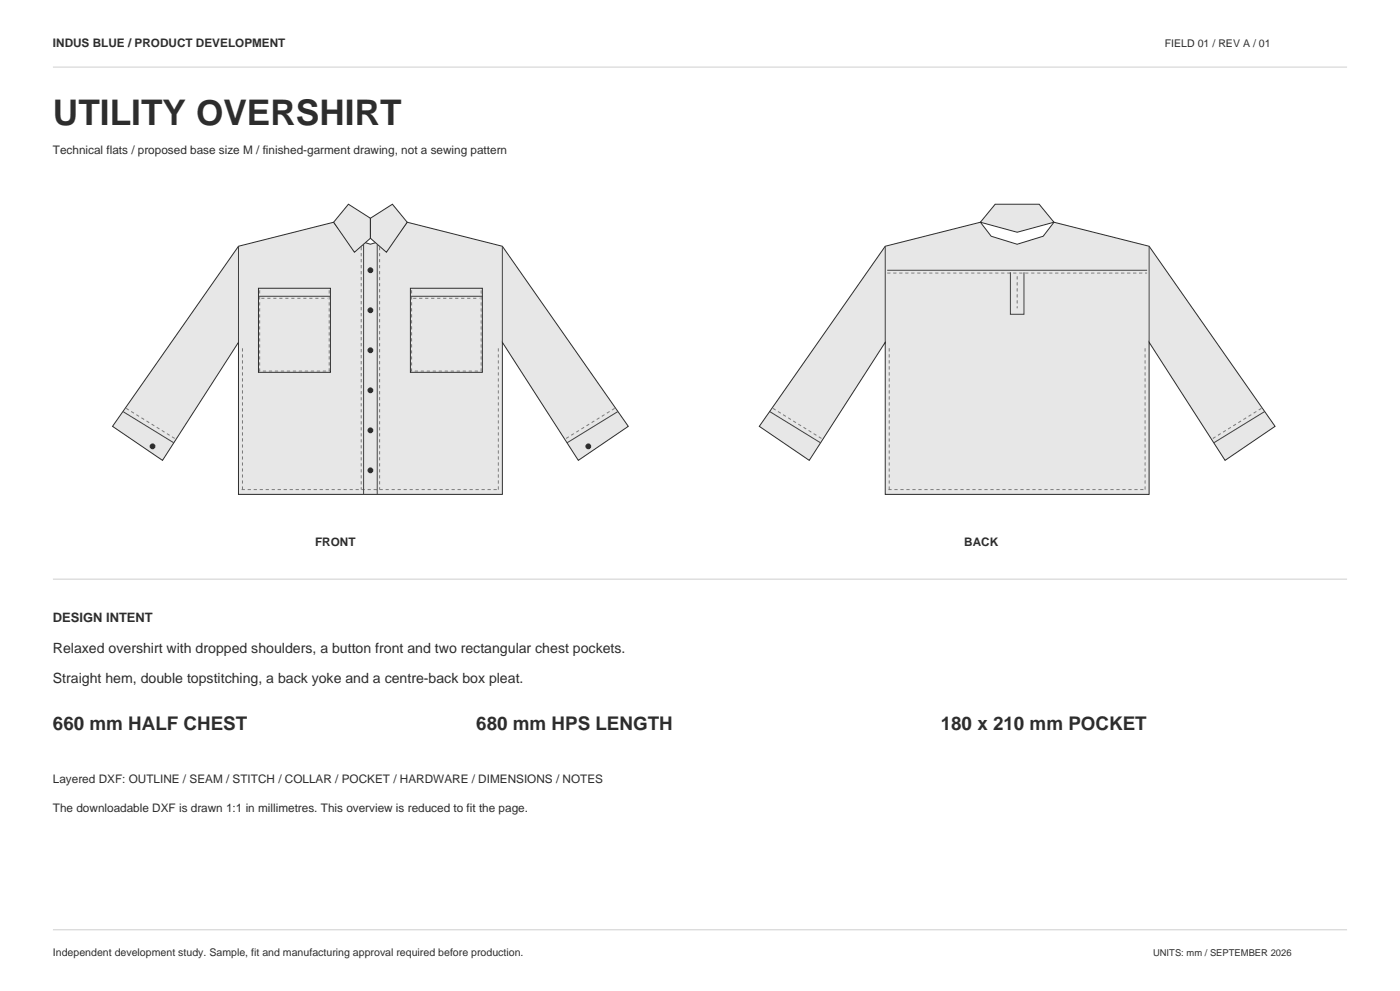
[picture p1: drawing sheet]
<svg xmlns="http://www.w3.org/2000/svg" width="420mm" height="297mm" viewBox="0 0 420 297" stroke-linecap="round" stroke-linejoin="round" font-family="sans-serif">
<defs><g id="words">
<text font-size="10.6" fill="#26312e" x="15.9" y="37.4">UTILITY OVERSHIRT</text>
<g font-size="5.6" fill="#26312e">
<text x="15.9" y="218.7">660 mm HALF CHEST</text>
<text x="142.9" y="218.7">680 mm HPS LENGTH</text>
<text x="282.2" y="218.7">180 x 210 mm POCKET</text>
</g>
<g font-size="4.2" fill="#26312e">
<text x="15.9" y="195.8">Relaxed overshirt with dropped shoulders, a button front and two rectangular chest pockets.</text>
<text x="15.9" y="204.6">Straight hem, double topstitching, a back yoke and a centre-back box pleat.</text>
</g>
<text font-size="3.9" fill="#26312e" x="15.9" y="186.3">DESIGN INTENT</text>
<g font-size="3.5" fill="#26312e">
<text x="15.9" y="14.1">INDUS BLUE / PRODUCT DEVELOPMENT</text>
<text x="15.9" y="46.2">Technical flats / proposed base size M / finished-garment drawing, not a sewing pattern</text>
<text x="94.5" y="163.7">FRONT</text>
<text x="289.3" y="163.7">BACK</text>
<text x="15.9" y="234.6">Layered DXF: OUTLINE / SEAM / STITCH / COLLAR / POCKET / HARDWARE / DIMENSIONS / NOTES</text>
<text x="15.9" y="243.4">The downloadable DXF is drawn 1:1 in millimetres. This overview is reduced to fit the page.</text>
</g>
<g font-size="3.2" fill="#26312e">
<text x="349.4" y="14.1">FIELD 01 / REV A / 01</text>
<text x="15.9" y="286.4">Independent development study. Sample, fit and manufacturing approval required before production.</text>
</g>
<text font-size="2.8" fill="#26312e" x="345.9" y="286.4">UNITS: mm / SEPTEMBER 2026</text>
</g></defs>
<path d="M15.9 20.1h388.2" fill="none" stroke="#ccd1c8" stroke-width=".3"/>
<path d="M71.5 73.8l28.6-7.2 3.2 4.2 7.8 2.4 7.8-2.4 3.3-4.2 28.5 7.2 37.8 54-15 10.2-22.8-35.4v45.6h-79.2v-45.6l-22.7 35.4-15-10.2z" fill-rule="evenodd" fill="#e6e9e0" stroke="#26312e" stroke-width=".3"/>
<path d="M71.5 73.8v28.8M150.7 73.8v28.8M36.9 123.3l15.2 9.4M185.4 123.3l-15.3 9.4" fill="none" stroke="#3a4540" stroke-width=".3"/>
<path d="M72.7 104.4v42.3M149.5 104.4v42.3M37.8 122.4l15.2 9.3M184.4 122.4l-15.1 9.3M72.5 146.7h77.2" fill="none" stroke="#718078" stroke-width=".3" stroke-dasharray="1 .8" stroke-linecap="butt"/>
<g fill="#e6e9e0" stroke="#26312e" stroke-width=".3">
<path d="M104.5 61.2l6.6 4.2v6l-4.8 4.2-6.2-9z" fill-rule="evenodd"/>
<path d="M111.1 65.4l6.6-4.2 4.5 5.4-6.3 9-4.8-4.2z" fill-rule="evenodd"/>
</g>
<path d="M109.1 73.3v74.9M113.2 73.3v74.9" fill="none" stroke="#3a4540" stroke-width=".3"/>
<path d="M108.4 74v72.7M113.9 74v72.7" fill="none" stroke="#718078" stroke-width=".3" stroke-dasharray="1 .8" stroke-linecap="butt"/>
<path d="M77.5 86.4h21.6v25.2h-21.6z" fill-rule="evenodd" fill="#e6e9e0" stroke="#26312e" stroke-width=".3"/>
<path d="M77.9 87v24.2h20.9v-24.2M78.4 89.4h19.9" fill="none" stroke="#718078" stroke-width=".3" stroke-dasharray="1 .8" stroke-linecap="butt"/>
<path d="M77.5 88.8h21.6" fill="none" stroke="#3a4540" stroke-width=".3"/>
<path d="M123.1 86.4h21.6v25.2h-21.6z" fill-rule="evenodd" fill="#e6e9e0" stroke="#26312e" stroke-width=".3"/>
<path d="M123.5 87v24.2h20.8v-24.2M124 89.4h19.9" fill="none" stroke="#718078" stroke-width=".3" stroke-dasharray="1 .8" stroke-linecap="butt"/>
<path d="M123.1 88.8h21.6" fill="none" stroke="#3a4540" stroke-width=".3"/>
<g fill="#26312e" stroke="#26312e" stroke-width=".3">
<circle cx="111.1" cy="81" r=".72"/>
<circle cx="111.1" cy="93" r=".72"/>
<circle cx="111.1" cy="105" r=".72"/>
<circle cx="111.1" cy="117" r=".72"/>
<circle cx="111.1" cy="129" r=".72"/>
<circle cx="111.1" cy="141" r=".72"/>
<circle cx="45.8" cy="133.8" r=".72"/>
<circle cx="176.5" cy="133.8" r=".72"/>
</g>
<path d="M265.6 73.8l28.5-7.2 3.3 4.2 7.8 2.4 7.7-2.4 3.3-4.2 28.5 7.2 37.8 54-15 10.2-22.8-35.4v45.6h-79.1v-45.6l-22.8 35.4-15-10.2z" fill-rule="evenodd" fill="#e6e9e0" stroke="#26312e" stroke-width=".3"/>
<path d="M265.6 73.8v28.8M344.7 73.8v28.8M266.2 81h77.9M303.1 81.6v12.6h4.1v-12.6M230.9 123.3l15.2 9.4M379.4 123.3l-15.2 9.4" fill="none" stroke="#3a4540" stroke-width=".3"/>
<path d="M266.2 81.8h77.9M305.2 82.8v9.6M266.8 104.4v42.3M343.5 104.4v42.3M231.9 122.4l15.1 9.3M378.4 122.4l-15.1 9.3M266.5 146.7h77.3" fill="none" stroke="#718078" stroke-width=".3" stroke-dasharray="1 .8" stroke-linecap="butt"/>
<path d="M298.6 61.2h13.1l4.5 5.4-11 3-11.1-3z" fill-rule="evenodd" fill="#e6e9e0" stroke="#26312e" stroke-width=".3"/>
<path d="M15.9 173.6h388.2M15.9 278.7h388.2" fill="none" stroke="#ccd1c8" stroke-width=".3"/>
<use href="#words"/>
</svg>
